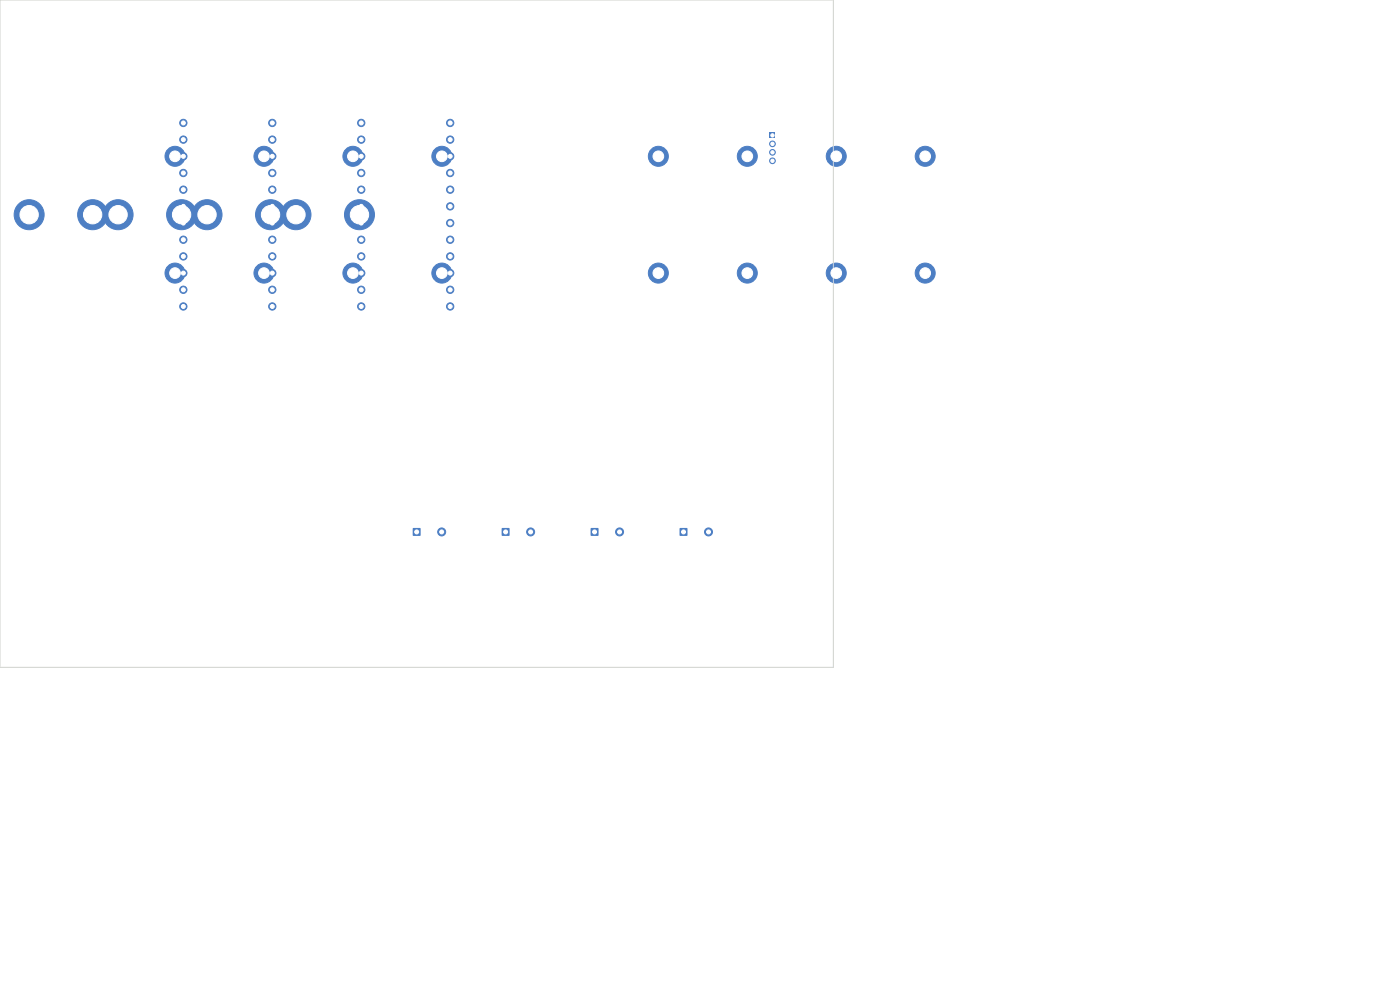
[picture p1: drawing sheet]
<svg xmlns="http://www.w3.org/2000/svg" width="420mm" height="297mm" viewBox="0 0 420 297" stroke-linecap="round" stroke-linejoin="round" font-family="sans-serif">
<g fill="#4d7fc4" stroke="#4d7fc4" stroke-width=".3">
<circle cx="55" cy="36.8" r="1.1"/>
<circle cx="55" cy="41.8" r="1.1"/>
<circle cx="55" cy="46.8" r="1.1"/>
<circle cx="55" cy="51.8" r="1.1"/>
<circle cx="55" cy="56.8" r="1.1"/>
<circle cx="55" cy="61.8" r="1.1"/>
<circle cx="55" cy="66.8" r="1.1"/>
<circle cx="55" cy="71.8" r="1.1"/>
<circle cx="55" cy="76.8" r="1.1"/>
<circle cx="55" cy="81.8" r="1.1"/>
<circle cx="55" cy="86.8" r="1.1"/>
<circle cx="55" cy="91.8" r="1.1"/>
<circle cx="52.5" cy="46.8" r="3"/>
<circle cx="197.5" cy="46.8" r="3"/>
<circle cx="197.5" cy="81.8" r="3"/>
<circle cx="52.5" cy="81.8" r="3"/>
<circle cx="108.4" cy="36.8" r="1.1"/>
<circle cx="108.4" cy="41.8" r="1.1"/>
<circle cx="108.4" cy="46.8" r="1.1"/>
<circle cx="108.4" cy="51.8" r="1.1"/>
<circle cx="108.4" cy="56.8" r="1.1"/>
<circle cx="108.4" cy="61.8" r="1.1"/>
<circle cx="108.4" cy="66.8" r="1.1"/>
<circle cx="108.4" cy="71.8" r="1.1"/>
<circle cx="108.4" cy="76.8" r="1.1"/>
<circle cx="108.4" cy="81.8" r="1.1"/>
<circle cx="108.4" cy="86.8" r="1.1"/>
<circle cx="108.4" cy="91.8" r="1.1"/>
<circle cx="105.9" cy="46.8" r="3"/>
<circle cx="250.9" cy="46.8" r="3"/>
<circle cx="250.9" cy="81.8" r="3"/>
<circle cx="105.9" cy="81.8" r="3"/>
<circle cx="81.7" cy="36.8" r="1.1"/>
<circle cx="81.7" cy="41.8" r="1.1"/>
<circle cx="81.7" cy="46.8" r="1.1"/>
<circle cx="81.7" cy="51.8" r="1.1"/>
<circle cx="81.7" cy="56.8" r="1.1"/>
<circle cx="81.7" cy="61.8" r="1.1"/>
<circle cx="81.7" cy="66.8" r="1.1"/>
<circle cx="81.7" cy="71.8" r="1.1"/>
<circle cx="81.7" cy="76.8" r="1.1"/>
<circle cx="81.7" cy="81.8" r="1.1"/>
<circle cx="81.7" cy="86.8" r="1.1"/>
<circle cx="81.7" cy="91.8" r="1.1"/>
<circle cx="79.2" cy="46.8" r="3"/>
<circle cx="224.2" cy="46.8" r="3"/>
<circle cx="224.2" cy="81.8" r="3"/>
<circle cx="79.2" cy="81.8" r="3"/>
<circle cx="135" cy="36.8" r="1.1"/>
<circle cx="135" cy="41.8" r="1.1"/>
<circle cx="135" cy="46.8" r="1.1"/>
<circle cx="135" cy="51.8" r="1.1"/>
<circle cx="135" cy="56.8" r="1.1"/>
<circle cx="135" cy="61.8" r="1.1"/>
<circle cx="135" cy="66.8" r="1.1"/>
<circle cx="135" cy="71.8" r="1.1"/>
<circle cx="135" cy="76.8" r="1.1"/>
<circle cx="135" cy="81.8" r="1.1"/>
<circle cx="135" cy="86.8" r="1.1"/>
<circle cx="135" cy="91.8" r="1.1"/>
<circle cx="132.5" cy="46.8" r="3"/>
<circle cx="277.6" cy="46.8" r="3"/>
<circle cx="277.6" cy="81.8" r="3"/>
<circle cx="132.5" cy="81.8" r="3"/>
</g>
<path d="M203.9 158.3h2.3v2.2h-2.3z" fill="#4d7fc4"/>
<circle cx="212.6" cy="159.4" r="1.2" fill="#4d7fc4" stroke="#4d7fc4" stroke-width=".3"/>
<path d="M123.9 158.3h2.2v2.2h-2.2z" fill="#4d7fc4"/>
<circle cx="132.5" cy="159.4" r="1.2" fill="#4d7fc4" stroke="#4d7fc4" stroke-width=".3"/>
<path d="M150.6 158.3h2.2v2.2h-2.2z" fill="#4d7fc4"/>
<circle cx="159.2" cy="159.4" r="1.2" fill="#4d7fc4" stroke="#4d7fc4" stroke-width=".3"/>
<path d="M177.2 158.3h2.3v2.2h-2.3z" fill="#4d7fc4"/>
<circle cx="185.9" cy="159.4" r="1.2" fill="#4d7fc4" stroke="#4d7fc4" stroke-width=".3"/>
<path d="M230.9 39.7h1.7v1.7h-1.7z" fill="#4d7fc4"/>
<g fill="#4d7fc4" stroke="#4d7fc4" stroke-width=".3">
<circle cx="231.7" cy="43.1" r=".85"/>
<circle cx="231.7" cy="45.7" r=".85"/>
<circle cx="231.7" cy="48.2" r=".85"/>
<circle cx="35.4" cy="64.3" r="4.5"/>
<circle cx="54.5" cy="64.3" r="4.5"/>
<circle cx="62.1" cy="64.3" r="4.5"/>
<circle cx="81.2" cy="64.3" r="4.5"/>
<circle cx="88.8" cy="64.3" r="4.5"/>
<circle cx="107.8" cy="64.3" r="4.5"/>
<circle cx="8.7" cy="64.3" r="4.5"/>
<circle cx="27.8" cy="64.3" r="4.5"/>
</g>
<path d="M0 0h250v200h-250z" fill="none" stroke="#d0d2cd" stroke-width=".3"/>
<g fill="#fff" stroke="#fff" stroke-width=".3">
<circle cx="55" cy="36.8" r=".6"/>
<circle cx="55" cy="41.8" r=".6"/>
<circle cx="55" cy="46.8" r=".6"/>
<circle cx="55" cy="51.8" r=".6"/>
<circle cx="55" cy="56.8" r=".6"/>
<circle cx="55" cy="61.8" r=".6"/>
<circle cx="55" cy="66.8" r=".6"/>
<circle cx="55" cy="71.8" r=".6"/>
<circle cx="55" cy="76.8" r=".6"/>
<circle cx="55" cy="81.8" r=".6"/>
<circle cx="55" cy="86.8" r=".6"/>
<circle cx="55" cy="91.8" r=".6"/>
<circle cx="52.5" cy="46.8" r="1.6"/>
<circle cx="197.5" cy="46.8" r="1.6"/>
<circle cx="197.5" cy="81.8" r="1.6"/>
<circle cx="52.5" cy="81.8" r="1.6"/>
<circle cx="108.4" cy="36.8" r=".6"/>
<circle cx="108.4" cy="41.8" r=".6"/>
<circle cx="108.4" cy="46.8" r=".6"/>
<circle cx="108.4" cy="51.8" r=".6"/>
<circle cx="108.4" cy="56.8" r=".6"/>
<circle cx="108.4" cy="61.8" r=".6"/>
<circle cx="108.4" cy="66.8" r=".6"/>
<circle cx="108.4" cy="71.8" r=".6"/>
<circle cx="108.4" cy="76.8" r=".6"/>
<circle cx="108.4" cy="81.8" r=".6"/>
<circle cx="108.4" cy="86.8" r=".6"/>
<circle cx="108.4" cy="91.8" r=".6"/>
<circle cx="105.9" cy="46.8" r="1.6"/>
<circle cx="250.9" cy="46.8" r="1.6"/>
<circle cx="250.9" cy="81.8" r="1.6"/>
<circle cx="105.9" cy="81.8" r="1.6"/>
<circle cx="81.7" cy="36.8" r=".6"/>
<circle cx="81.7" cy="41.8" r=".6"/>
<circle cx="81.7" cy="46.8" r=".6"/>
<circle cx="81.7" cy="51.8" r=".6"/>
<circle cx="81.7" cy="56.8" r=".6"/>
<circle cx="81.7" cy="61.8" r=".6"/>
<circle cx="81.7" cy="66.8" r=".6"/>
<circle cx="81.7" cy="71.8" r=".6"/>
<circle cx="81.7" cy="76.8" r=".6"/>
<circle cx="81.7" cy="81.8" r=".6"/>
<circle cx="81.7" cy="86.8" r=".6"/>
<circle cx="81.7" cy="91.8" r=".6"/>
<circle cx="79.2" cy="46.8" r="1.6"/>
<circle cx="224.2" cy="46.8" r="1.6"/>
<circle cx="224.2" cy="81.8" r="1.6"/>
<circle cx="79.2" cy="81.8" r="1.6"/>
<circle cx="135.1" cy="36.8" r=".6"/>
<circle cx="135" cy="41.8" r=".6"/>
<circle cx="135.1" cy="46.8" r=".6"/>
<circle cx="135.1" cy="51.8" r=".6"/>
<circle cx="135.1" cy="56.8" r=".6"/>
<circle cx="135.1" cy="61.8" r=".6"/>
<circle cx="135.1" cy="66.8" r=".6"/>
<circle cx="135" cy="71.8" r=".6"/>
<circle cx="135" cy="76.8" r=".6"/>
<circle cx="135" cy="81.8" r=".6"/>
<circle cx="135" cy="86.8" r=".6"/>
<circle cx="135" cy="91.8" r=".6"/>
<circle cx="132.5" cy="46.8" r="1.6"/>
<circle cx="277.6" cy="46.8" r="1.6"/>
<circle cx="277.6" cy="81.8" r="1.6"/>
<circle cx="132.5" cy="81.8" r="1.6"/>
<circle cx="205" cy="159.4" r=".6"/>
<circle cx="212.5" cy="159.4" r=".6"/>
<circle cx="125" cy="159.4" r=".6"/>
<circle cx="132.5" cy="159.4" r=".6"/>
<circle cx="151.7" cy="159.4" r=".6"/>
<circle cx="159.2" cy="159.4" r=".6"/>
<circle cx="178.4" cy="159.4" r=".6"/>
<circle cx="185.9" cy="159.4" r=".6"/>
<circle cx="231.7" cy="40.6" r=".5"/>
<circle cx="231.7" cy="43.1" r=".5"/>
<circle cx="231.7" cy="45.7" r=".5"/>
<circle cx="231.7" cy="48.2" r=".5"/>
<circle cx="35.4" cy="64.3" r="2.75"/>
<circle cx="54.5" cy="64.3" r="2.75"/>
<circle cx="62.1" cy="64.3" r="2.75"/>
<circle cx="81.2" cy="64.3" r="2.75"/>
<circle cx="88.8" cy="64.3" r="2.75"/>
<circle cx="107.8" cy="64.3" r="2.75"/>
<circle cx="8.7" cy="64.3" r="2.75"/>
<circle cx="27.8" cy="64.3" r="2.75"/>
</g>
</svg>
